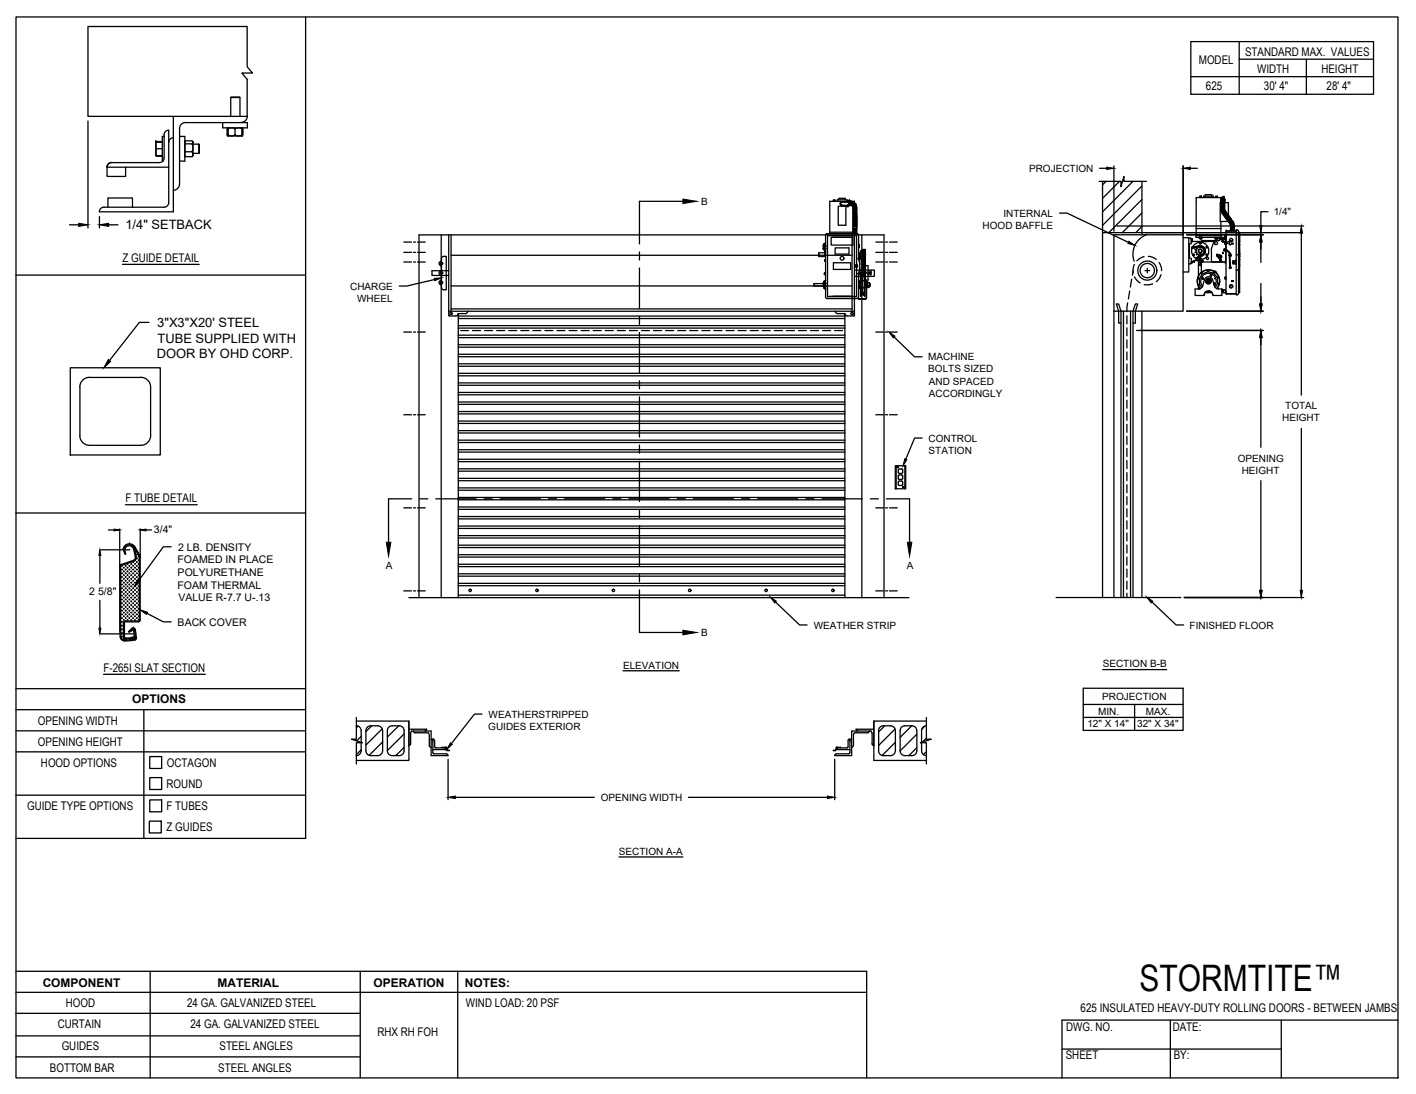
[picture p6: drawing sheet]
<svg xmlns="http://www.w3.org/2000/svg" width="279mm" height="216mm" viewBox="0 0 279 216" stroke-linecap="round" stroke-linejoin="round" font-family="sans-serif">
<defs><g id="words">
<text font-size="7.2" x="224.9" y="195.5">STORMTITE™</text>
<g font-size="2.5">
<text x="24.7" y="45.3">1/4&quot; SETBACK</text>
<text x="31" y="64.6">3&quot;X3&quot;X20' STEEL</text>
<text x="30.9" y="70.7">DOOR BY OHD CORP.</text>
<text x="31.1" y="67.6">TUBE SUPPLIED WITH</text>
</g>
<g font-size="2.4">
<text x="245.7" y="11.1">STANDARD MAX. VALUES</text>
<text x="236.6" y="12.7">MODEL</text>
<text x="238" y="17.8">625</text>
<text x="248.1" y="14.4">WIDTH</text>
<text x="249.4" y="17.8">30' 4&quot;</text>
<text x="260.7" y="14.4">HEIGHT</text>
<text x="261.8" y="17.8">28' 4&quot;</text>
<text x="24.2" y="51.7">Z GUIDE DETAIL</text>
<text x="24.7" y="99.1">F TUBE DETAIL</text>
<text x="20.4" y="132.6">F-265I SLAT SECTION</text>
<text x="7.5" y="143">OPENING WIDTH</text>
<text x="26.1" y="138.8">OPTIONS</text>
<text x="7.5" y="147.2">OPENING HEIGHT</text>
<text x="8.1" y="151.3">HOOD OPTIONS</text>
<text x="32.9" y="155.5">ROUND</text>
<text x="32.9" y="151.4">OCTAGON</text>
<text x="5.4" y="159.9">GUIDE TYPE OPTIONS</text>
<text x="32.9" y="159.9">F TUBES</text>
<text x="32.9" y="164.1">Z GUIDES</text>
<text x="8.4" y="194.7">COMPONENT</text>
<text x="42.9" y="194.7">MATERIAL</text>
<text x="73.7" y="194.7">OPERATION</text>
<text x="91.7" y="194.7">NOTES:</text>
<text x="11.4" y="202.8">CURTAIN</text>
<text x="13" y="198.8">HOOD</text>
<text x="36.9" y="198.6">24 GA. GALVANIZED STEEL</text>
<text x="37.6" y="202.9">24 GA. GALVANIZED STEEL</text>
<text x="91.9" y="198.6">WIND LOAD: 20 PSF</text>
<text x="210.4" y="203.6">DWG. NO.</text>
<text x="213.2" y="199.8">625 INSULATED HEAVY-DUTY ROLLING DOORS - BETWEEN JAMBS</text>
<text x="231.4" y="203.4">DATE:</text>
<text x="12.2" y="207.3">GUIDES</text>
<text x="43.3" y="207.2">STEEL ANGLES</text>
<text x="74.5" y="204.5">RHX RH FOH</text>
<text x="210.3" y="209.1">SHEET</text>
<text x="231.6" y="209">BY:</text>
<text x="9.8" y="211.5">BOTTOM BAR</text>
<text x="43.1" y="211.6">STEEL ANGLES</text>
</g>
<g font-size="2.1">
<text x="30.4" y="105.2">3/4&quot;</text>
<text x="35" y="111.2">FOAMED IN PLACE</text>
<text x="35.1" y="113.7">POLYURETHANE</text>
<text x="35.2" y="108.7">2 LB. DENSITY</text>
<text x="17.6" y="117.3">2 5/8&quot;</text>
<text x="35" y="116.2">FOAM THERMAL</text>
<text x="35.2" y="118.7">VALUE R-7.7 U-.13</text>
<text x="35.1" y="123.5">BACK COVER</text>
</g>
<g font-size="2">
<text x="203.1" y="33.9">PROJECTION</text>
<text x="138.3" y="40.5">B</text>
<text x="193.9" y="45.1">HOOD BAFFLE</text>
<text x="198" y="42.8">INTERNAL</text>
<text x="251.3" y="42.5">1/4&quot;</text>
<text x="69.1" y="57.2">CHARGE</text>
<text x="70.5" y="59.5">WHEEL</text>
<text x="183.2" y="71.1">MACHINE</text>
<text x="183.2" y="73.5">BOLTS SIZED</text>
<text x="183.3" y="75.9">AND SPACED</text>
<text x="183.3" y="78.3">ACCORDINGLY</text>
<text x="253" y="83.1">HEIGHT</text>
<text x="253.6" y="80.8">TOTAL</text>
<text x="183.2" y="87.2">CONTROL</text>
<text x="183.2" y="89.5">STATION</text>
<text x="244.2" y="91.1">OPENING</text>
<text x="245" y="93.5">HEIGHT</text>
<text x="76.2" y="112.4">A</text>
<text x="178.9" y="112.4">A</text>
<text x="138.3" y="125.6">B</text>
<text x="160.6" y="124.1">WEATHER STRIP</text>
<text x="234.7" y="124.1">FINISHED FLOOR</text>
<text x="122.9" y="132">ELEVATION</text>
<text x="217.6" y="131.7">SECTION B-B</text>
<text x="96.4" y="141.6">WEATHERSTRIPPED</text>
<text x="214.6" y="143.4">12&quot; X 14&quot;</text>
<text x="216.7" y="141">MIN.</text>
<text x="217.5" y="138.2">PROJECTION</text>
<text x="224.4" y="143.4">32&quot; X 34&quot;</text>
<text x="226.1" y="141">MAX.</text>
<text x="96.4" y="144">GUIDES EXTERIOR</text>
<text x="118.5" y="158">OPENING WIDTH</text>
<text x="122.1" y="168.7">SECTION A-A</text>
</g>
</g></defs>
<!-- layer: ANNOTATIONS -->
<g fill="none" stroke="#000" stroke-width=".25">
<path d="M17.4 23.9v21.1M217 33.2h1.4M219.8 32.7v12.9M233.4 32.7v13.6M234.9 33.2h1.4M13.7 44.4h1.8M19.6 42.7v2.3M21.4 44.4h1.9M85.7 55.2l-5.4 1.3h-1.5M209.1 42.1h1.4l12.2 5.7M220.3 44.6h36.9M225.4 45.9h31.2"/>
<path d="M234.1 46.3h15.2M248.8 47.8v4M248.8 55.9v4.1M250.2 41.8h-1.4v2.7M256.8 46v32M29.4 63.6h-1.9l-5.9 7.5M176.4 66.5l4.1 3.9h1.4M224.3 65.2h25M234.1 61.4h15.2M248.8 66.6v21.7M181.9 86.4h-1.4l-1.8 4.2M248.8 94.8v21.7"/>
<path d="M256.8 84.5v32M19.7 109.6v5.5M19.7 118.5v5.5M19.9 108.5h5.7M21.4 104.6h1.1M23.6 104.4v7.2M27.7 104.4v5.5M28.8 104.6h1.1M33.8 107.9h-1.6l-4.8 6.6M153 118.8l4.8 4.5h1.5M227.3 118.8l4.8 4.5h1.5M233.7 117.9h23.5"/>
<path d="M19.9 125.1h6.5M29 121l3.2 1.7h1.6M122.9 132.4h11.1M213.7 135.8h19.7v8.3h-19.7zM213.7 139h19.7M217.6 132.1h12.6M223.9 139v5.1M88.4 149.8v8M89.8 157.4h27.5M95.1 140.9h-1.5l-4.5 5.8M135.8 157.4h27.5M164.7 149.8v8"/>
<path d="M213.7 141.6h19.7M122.1 169.1h12.6"/>
</g>
<!-- layer: RHX RH F.O.H. -->
<g fill="none" stroke="#000" stroke-width=".25">
<path d="M164.4 39.7h.1M164.5 39.6h.1M164.5 39.7h.1M164.5 39.6v.1M164.5 39.6h.2M164.5 39.6l.1 .1M164.6 39.6h.1M164.7 39.6v.1v-.1M164.7 39.6h.1M164.7 39.7h.1M165.2 39.7v-.3h1.9v.3h-3.4v6.4M165.5 39.4v-.3h1.3v.3"/>
<path d="M166.1 39.9a.32 .32 0 0 0-.2 .3 .32 .32 0 0 0 .2 .3M166.1 39.8a.35 .35 0 0 0-.3 .4 .35 .35 0 0 0 .3 .3M166.1 39.9a.31 .31 0 0 0-.3 .3 .31 .31 0 0 0 .3 .3l.8 .1h-.7M166.3 39.8a.37 .37 0 0 0-.5 .3 .37 .37 0 0 0 .3 .5M166.9 39.8l-.7 .1M167.1 39.7l.2-.1 .1 .1M167.1 39.8h-.2l.2 .1M167.2 39.8h.1M167.2 39.7v.1M167.3 39.7h.1M167.2 39.7l.1 .1M167.3 39.8h.1"/>
<path d="M167.3 39.8v-.2l-.1 .2-.7 .1M167.4 39.9h.2M167.4 39.7h1.2v.4l-.4 .5M167.4 39.8h.1M167.4 39.8v.8M167.6 39.7h.1M167.6 39.6h.1M167.6 39.6v.1M167.6 39.9h.1M167.6 39.9v.6h-.2M167.7 39.6h.1M167.7 39.6v.1"/>
<path d="M167.7 39.6l-.1 .1M167.7 39.9v.6h.2v-.6M167.7 39.9h.2M167.8 39.6v.1M167.8 39.6l.1 .1M167.8 39.6h-.2v.1M167.9 39.9h.1M167.9 39.7h.1M168 39.9l.5 .1M168 39.9h.1M168 39.9v.6M168.2 39.9l-.2 .6 .1 .1"/>
<path d="M168.3 39.9l-.2 .7M216.9 35.8h4.3v1l.6-2v1h4.4M217.6 35.8v82.1M218.2 35.8l-.6 .7M220.9 35.8l-3.3 3.3M221.8 34.9l-.1 .1M223.6 35.8l-6 6M225.3 35.8v10.5M225.3 36.7l-7.7 7.8M225.3 39.4l-6.5 6.5M236.7 39h.1M236.8 38.9h.1"/>
<path d="M236.8 38.9l.2 .1M236.9 38.9h.1M236.9 38.9v.1M237 38.9v.1M237 38.9h.1M237.5 39v-.3h1.9v.3M237.8 38.7v-.3h1.3v.3M239.9 38.9h.1M239.9 38.9h.2M240 38.9l.1 .1M240.2 38.9h.1M240.2 39h.1"/>
<path d="M240.9 39.2v.6M240.9 39.9h.1M240.9 39.1h.2M240.9 39v1M240.9 40h-.1v3.7h1.6M240.9 39.4a.37 .37 0 0 1 .4-.3 .37 .37 0 0 1 .4 .4M240.9 39.7a.36 .36 0 0 1 .4-.4 .36 .36 0 0 1 .4 .4M240.9 39v.3M241 39.6a.33 .33 0 0 1 .3-.3 .33 .33 0 0 1 .3 .3M241 39.6l.5-.1 .2 .2-.1 .2a.33 .33 0 0 0-.3-.3 .33 .33 0 0 0-.3 .3zM241 39.4l.3-.2 .3 .2M241.3 39l-.3 .3"/>
<path d="M241.3 39v-.1h.1v.2M241.3 39h-5.3v7.5M241.4 39h-.1M241.4 39h.1M241.4 38.9v.2M241.4 38.9h.1M241.5 38.9v.1M241.5 38.9h.1M241.5 39.1h.1M241.5 39h.1M241.5 39v.1M241.5 39.2l.2 .4a.37 .37 0 0 0-.4-.5 .37 .37 0 0 0-.4 .5"/>
<path d="M241.6 39.1l-.1 .1M241.7 40h.7v2.6M241.7 39.5h.1M79.7 49.8h1.5M79.7 47.8h1.5M79.7 51.7h1.5M81.6 49.8h.4M81.6 47.8h.4M81.6 51.7h.4M82.4 49.8h1.5M82.4 47.8h1.5M82.4 51.7h1.5"/>
<path d="M87.1 46.4v71.5M87.1 51.5a.48 .48 0 0 0-.5 .5 .48 .48 0 0 0 .5 .5v.9a.48 .48 0 0 0-.5 .5 .48 .48 0 0 0 .5 .5v.9a.48 .48 0 0 0-.5 .5 .48 .48 0 0 0 .5 .4l.1 .8 .4 .2M87.6 50.6l-.4 .2-.1 .7M87.6 50.6h.5v6.6h-.5M88.5 46.4v16h1.4l.4-.3 .1-.2M88.5 53.4h-3.3v1h3.3M89 46.4v15M89 56.4h79.1M89 50.4h79.1M160.6 56l.1 .5zM160.7 56h2.3M161.6 49.9v.7v-.7h1.1"/>
<path d="M161.6 50.6h1.3M162.5 56.6h.5M162.5 48.6h.4M162.5 48.5v.6M162.5 49h.5M162.5 48.5h.5M162.5 49.1h.5M162.5 49.1v.1M162.5 56.6h.1M162.5 48.6h.5M162.5 48.5h.1M162.5 55.9h.1"/>
<path d="M162.5 49.1h.1M162.5 56.4v.1M162.5 56.6l.4 .5M162.5 49.1l.4 .6M162.5 48.6h.2M162.5 55.8v.1M162.5 48.4h.1M162.5 49.2l.4 .5M162.5 49.2h.1M162.5 55.8h.1M162.5 48.3h.1M162.5 48.3v.1"/>
<path d="M162.6 56.9h.1M162.6 55.5h.1M162.6 55.5v.2M162.6 56.7v.2M162.6 56.4l.1 .1M162.7 56h.2M162.7 48.6h.2M162.7 54.2h.1M162.7 56h-.1M162.7 56h-.2M162.7 49h-.2M162.7 48.6l.1 .1"/>
<path d="M162.7 56l.1 .1M162.7 53.9h.2M162.7 53.9h.1M162.7 54.2h.2M162.7 53.9v.3M162.7 56l.1 .4M162.7 49h.1M162.7 49.5v.7l.2 .3M162.8 48.9h.1M162.8 56.4h-.1M162.8 55.5h-.2M162.8 48.7v.2v-.2"/>
<path d="M162.8 56.5h.1M162.8 51.3l.1 .2M162.8 51.2h.1M162.8 51.6h.1M162.8 51.2v.4M162.8 51.3h.1M162.8 51.2v.1M162.8 51.5v.1M162.9 46.4l.3-.3h5.9l.3 .3M162.9 58.6l.3 .3M162.9 56.4h.1M162.9 49h.1"/>
<path d="M162.9 56h.1M162.9 56.5h.1M162.9 48.6h.1M162.9 55.3h.1M162.9 47.9h.1M162.9 49.7h.1M162.9 57.1h.1M162.9 46.4v2.1M162.9 48.6v.4M162.9 49.1v6.8M162.9 56v.5M162.9 56.6v2"/>
<path d="M162.9 47.9l-.4 .6M162.9 55.3l-.4 .6M162.9 55.3l-.4 .5M162.9 47.9l-.4 .4M163 55.9h-.5v.7M163.2 58.9h5.9M163.3 58.5l2.8-.1 2.9 .1M163.3 46.5l2.8 .1 2.9-.1M163.3 46.5v12h5.7v-5.8l.2-.2-.2-.2v-5.8M163.3 46.5h5.7M163.7 45.8h5.3M164 46.8h4.3v1.6h-4.3z"/>
<path d="M164.4 51.9h3.5v1.3h-3.5zM164.8 48.9h2.7v1.2h-2.7zM165.4 40.7h1.5v3.8h-1.5zM166.3 40.6h-.1M166.5 40.5h.7M166.9 40.6h.2zM167.1 40.6l.2 .2 .1-.2M167.1 40.5v.1M167.2 40.6v.1M167.2 40.5l.1 .2v-.2M167.2 40.6h.1M167.3 40.6v.1"/>
<path d="M167.3 40.6h-.1M167.3 40.5h-.1M167.3 40.5v.1M167.3 40.6h.1M167.3 40.7h.1M167.3 40.6l-.1 .1M167.4 40.6h.1M167.6 40.5h.1M168 40.5h-.1M168.1 40.5v.1M168.1 40.6h.1M168.1 46.4v15"/>
<path d="M168.2 40.6l.1 .2M168.3 40.8h.1M168.3 44.6a.35 .35 0 0 1 .4-.4 .35 .35 0 0 1 .3 .4M168.3 44.4a.35 .35 0 0 1 .4-.4 .35 .35 0 0 1 .3 .4M168.3 43.2a.35 .35 0 0 1 .4-.3 .35 .35 0 0 1 .3 .3M168.3 43.1a.35 .35 0 0 1 .4-.4 .35 .35 0 0 1 .3 .4M168.3 42.9a.35 .35 0 0 1 .4-.4 .35 .35 0 0 1 .3 .4M168.3 40.9v.1M168.3 40.8l.1 .1M168.3 45.3v.1M168.3 46v.1M168.3 45.5v.1"/>
<path d="M168.3 45.7l.1 .3M168.3 41.3v.1M168.3 41.1v.1M168.3 41.6v.1M168.3 41.8v.2M168.4 45a.33 .33 0 0 1 .3-.3 .33 .33 0 0 1 .3 .3M168.4 42.3a.37 .37 0 0 1 .3-.1 .37 .37 0 0 1 .3 .3l-.2-.2-.4 .2zM168.4 42.1v.1M168.4 45.1h.6M168.4 44.9a.44 .44 0 0 1 .6 0M168.4 44.3a.38 .38 0 0 1 .6 0M168.4 42.8a.38 .38 0 0 1 .6 0"/>
<path d="M168.4 42.2h.6M168.4 41.7v.2h.6v-.2M168.4 45.1v.2h.6v-.2M168.4 41v.1M168.4 41.2v.1M168.4 41.4v.2M168.4 42v.1M168.4 42.2v.1M168.4 42.8h.1M168.4 44.3v.1M168.4 44.9v.1M168.4 45.4v.1"/>
<path d="M168.4 45.6v.1M168.4 46.1h.1M168.4 45.4h.6M168.4 46.1h.6M168.4 46h.6M168.4 45.6h.6M168.4 45.5h.6M168.4 45.7h.6M168.4 41.3h.6M168.4 41.4h.6M168.4 41.1h.6M168.4 41.2h.6"/>
<path d="M168.4 41.6h.6M168.4 41.7h.6M168.4 42h.6M168.4 45v.1M168.5 40l.1 .1M168.5 40l-.4 .6M168.6 40.1l.2 .1-.5 .5M168.6 46.4v16h-1.4l-.3-.1-.2-.4M168.6 53.3h3.9v1.2h-3.9M168.8 40.2v.1M168.8 40.3l.1 .3-.6 .2M168.8 40.3h.1"/>
<path d="M168.8 40.3l-.5 .4M168.8 52.5l.2 .1 .1-.1M168.8 52.5h.1M168.8 52.5h.3M168.9 40.5l.1 .1M169 40.6v.4M169 45v.1M169 40.6h.1M169 40.6l-.6 .3M169 45.3v.1M169 46v.1M169 45.5v.1"/>
<path d="M169 45.7v.1M169 41.3v.1M169 41.1v.1M169 41.6v.1M169 41.8v.2M169 44.7a.35 .35 0 0 0-.3-.2 .35 .35 0 0 0-.3 .3 .34 .34 0 0 1 .3-.4 .34 .34 0 0 1 .3 .4M169 44.1a.37 .37 0 0 0-.3-.2 .37 .37 0 0 0-.4 .3 .35 .35 0 0 1 .4-.4 .35 .35 0 0 1 .3 .4M169 43.9a.37 .37 0 0 0-.3-.1 .37 .37 0 0 0-.4 .2 .35 .35 0 0 1 .4-.3 .35 .35 0 0 1 .3 .3M169 43.8a.37 .37 0 0 0-.3-.2 .37 .37 0 0 0-.4 .2 .35 .35 0 0 1 .4-.3 .35 .35 0 0 1 .3 .3M169 43.6a.37 .37 0 0 0-.3-.2 .37 .37 0 0 0-.4 .2 .35 .35 0 0 1 .4-.3 .35 .35 0 0 1 .3 .3M169 43.4a.37 .37 0 0 0-.3-.2 .37 .37 0 0 0-.4 .2 .35 .35 0 0 1 .4-.3 .35 .35 0 0 1 .3 .3M169 42.6a.37 .37 0 0 0-.3-.2 .37 .37 0 0 0-.4 .3 .35 .35 0 0 1 .4-.4 .35 .35 0 0 1 .3 .4"/>
<path d="M169 52.8h.1M169 52.3h.1M169 44.7h.1M169 44.5h.1M169 44.5a.36 .36 0 0 0-.3-.2 .36 .36 0 0 0-.3 .3M169 44.3h.1M169 44.1h.1M169 43.9h.1M169 43.8h.1M169 43.6h.1M169 43.4h.1M169 43.2h.1"/>
<path d="M169 43.2a.36 .36 0 0 0-.3-.2 .36 .36 0 0 0-.3 .2M169 43h.1M169 43a.36 .36 0 0 0-.3-.2 .36 .36 0 0 0-.3 .2M169 42.8h.1M169 42.6h.1M169 42v.1h-.6M169 41h-.6M169 40.9h-.6M169 41v.1M169 41.2v.1M169 41.4v.2M169 42.2v.1"/>
<path d="M169 42.6v.1M169 43.9v.1M169 44.1v.1M169 44.5v.1M169 44.7v.1M169 44.9v.1M169 45.4v.1M169 45.6v.1M169 45.8v.2M169 46.1h.1M169 42.1v.1M169.1 52.5h.1"/>
<path d="M169.1 54h.3M169.4 51l.3 1.5-.3 1.5M169.4 58.6l-.3 .3M169.4 51l-.3 .1M169.4 54v4.6M169.4 50h.1M169.4 51l.1 .2M169.4 48.7v.2M169.4 48.4l.1 .3M169.4 46.4v4.6M169.4 50.1h.1M169.4 50.6h.1"/>
<path d="M169.4 49.9h.4M169.4 54.2h.4M169.4 55.6h.3M169.4 56.6h.1M169.4 55.8h.3M169.4 56.8h.1M169.4 56h.1M169.4 56.5h.1M169.5 51.1h.1M169.4 51.1h.1M169.4 51h.1M169.4 53.9h.8"/>
<path d="M169.5 48.4v.4M169.5 48.9h.1M169.5 51h.1M169.5 51.2h.1M169.5 50l.2 .1v.9M169.5 48.7h.1M169.5 48.4h.1M169.5 53.7h1.2M169.5 48.8l-.1 .1M169.5 51.2v.1M169.5 50.1v.9l.2 .1M169.5 56.9h.2z"/>
<path d="M169.5 51.1h.2zM169.5 56.4l.2 .1M169.5 56h.2M169.5 55.5h.2M169.5 50.1h.1M169.5 51.1v.3M169.5 55.5v.1M169.5 55.8v.2M169.5 56.4v.5M169.6 53.5h.6M169.7 52.8l-.2 .8M169.7 50.6h.1"/>
<path d="M169.7 51.1v1.1M169.7 55.5h-.2M169.8 55.4h-.1v1.6h.1M169.8 54v4.4l.3-.2M169.8 54l.1 .3M169.8 54v4.4M169.9 54.1h.1l.1 .3M169.9 54.4h.1M169.9 55.4h.2M169.9 54.3v.1M169.9 58.1v.2M169.9 54.4l.2 .1"/>
<path d="M169.9 56.8h.1M170 56.8h-.1M170.1 54.5v.1M170.1 46.4v71.5M170.1 57.7l-.2 .2M170.1 54.4v.1M170.1 58v.1M170.1 57.8v.4M170.1 51h.1M170.2 54.6h.1M170.2 51.2h.5M170.2 51.1h.1"/>
<path d="M170.2 49.5h.1M170.2 49.3h.1M170.2 51.4h.5M170.2 51.4h.1M170.2 51v.6M170.2 51.9h.5M170.2 51.8h.1M170.2 52.1h.5M170.2 52.6h.5M170.2 52.5h.1M170.2 53.7v.2M170.2 54.2v.2"/>
<path d="M170.2 49.5h-.4v1.5h.3M170.2 50.3v.1M170.2 49.9v.1M170.2 50.7v.1M170.2 49.4h.5M170.2 49.3v.4M170.2 54.6v-5.4h.5v6.6M170.2 52.1v.2M170.2 54.4h.1v.1M170.2 54.4v.2M170.2 54.6v.1M170.2 54.7v3"/>
<path d="M170.2 57.8l-.1 .1M170.2 57.8l.1 .3M170.3 54.6l-.1 .1M170.3 54.5v.1M170.3 50.5v.1M170.3 50.1v.1M170.3 49.6v.2h.4M170.3 49.4h.1M170.3 50v.2M170.3 50.5v.2M170.3 51.2v.1M170.3 51.4v.1"/>
<path d="M170.3 51.7v.1M170.3 51.9v.1M170.3 52.1v.1M170.3 52.4v.1M170.3 52.6v.1M170.3 52.8v.1M170.3 53v.1M170.3 53.3v.1M170.3 53.5v.1M170.3 53.7v.1M170.3 54v.1M170.3 54.2v.1"/>
<path d="M170.3 54.4v.1M170.3 58l.1 .3 .2 .1M170.3 50.2l.1-.2h.1l.1 .2M170.3 50.6h.1M170.3 50.9h.1M170.3 49.7v.1M170.3 50.6h.3M170.3 57.7l.3 .2M170.3 50.9l.1 .1zM170.3 51.2h.1M170.4 54.5l-.1 .1M170.4 50.5h.1"/>
<path d="M170.4 50.5l-.1 .1M170.4 54.2h-.3M170.4 51.2h.1M170.4 56.8h.1M170.5 55.4h-.1M170.5 56.8h.1M170.5 54.4l-.1 .1M170.5 51h.1M170.5 50.5l.1 .1M170.5 50.9l-.1 .1M170.5 51.2h.1M170.5 55.4h.1"/>
<path d="M170.5 54.3v.1M170.5 58.1l.1 .2M170.6 50.6h.1M170.6 50.5h.1M170.6 54.4h-.1M170.6 54.1h-.2l-.1 .3M170.6 49.7v.1M170.6 50.9h.1M170.6 50.9l-.2 .1M170.6 50.1v.1h-.3M170.6 50.1h.1M170.6 50.5l-.3 .1"/>
<path d="M170.6 49.8h.1M170.6 54v4.4v-4.4l-.1 .3M170.6 50.9l.1 .2M170.6 51.2l.1 .1M170.6 51.4l.1 .1M170.6 51.7l.1 .1M170.6 51.9l.1 .1M170.6 52.1l.1 .1M170.6 52.4l.1 .1M170.6 52.6l.1 .1M170.6 52.8l.1 .1M170.6 53l.1 .1"/>
<path d="M170.6 53.3l.1 .1M170.6 53.5l.1 .1M170.6 53.7l.1 .1M170.6 54.2h.1M170.6 54.4h.1M170.6 54.7h.1M170.6 54.9h.1M170.6 55.1h.1M170.6 55.4h.1M170.6 55.6h.1M170.6 56.7h.1M170.6 55.5h.1"/>
<path d="M170.6 54.1h.1M170.6 54.3h.1M170.6 54.5h.1M170.6 54.8h.1M170.6 55h.1M170.6 55.2h.1M170.7 56.6l-.1 .1M170.7 56.6h.1M170.7 50l-.1 .2 .1 .1M170.7 49.6l-.1 .2M170.7 49.4h-.1M170.7 53.4h.1"/>
<path d="M170.7 50.6h.1M170.7 50h.1M170.7 49.8h.1M170.7 50.8h.1M170.7 50.7h.1M170.7 49.7h.1M170.7 49.5h.1M170.7 51.1h.1M170.7 51h.1M170.7 49.3h.1M170.7 51.4h.1M170.7 51.6h.1"/>
<path d="M170.7 51.8h.1M170.7 52h.1M170.7 52.3h.1M170.7 52.5h.1M170.7 52.7h.1M170.7 53h.1M170.7 53.2h.1M170.7 53.7h.1M170.7 53.9h.1M170.7 54.1h.1M170.7 54.4h.1M170.7 54.6h.1"/>
<path d="M170.7 54.8h.1M170.7 55h.1M170.7 55.5h.1M170.7 55.7h.1M170.7 52.1h.1M170.7 55.7h-.1M170.7 49.9l.1 .7-.1-.2-.1 .1 .1 .2M170.7 53.3h-.5v.1M170.7 50.9h-.4v.2M170.7 51.7h-.5v.3M170.7 52.4h-.5v.3M170.7 52.8h-.5v.2"/>
<path d="M170.7 53h-.5v.2M170.7 53.5h-.5v.2M170.7 54h-.5v.1M170.7 52.4h.1M170.8 55.8v.9M170.8 56.1v.2M170.8 55.8h-.2l.1 .8M170.8 52.4h.2M170.8 55.7v.1M170.8 55.7h.1M170.8 56.7h.1M170.9 53.8l.1 .1z"/>
<path d="M170.9 55.4l.1 3.5-.2 .1h-1.4l1.5-.1zM170.9 57.8h.1M171 55.6h.2M171 52.4h.3v2.9h-.6M171.2 55.6v1.1l-.2 .1M171.2 55.6v1.2M171.2 55.8h.4v.8h-.4M171.3 53.7h.6M171.3 53.5h.6v.7h-.6M171.3 53.9h.6M171.3 56.6h.1M171.3 56.5h.1"/>
<path d="M171.3 56.6h.2zM171.4 56.5h.1M171.4 56.6h.1M171.5 56.6h.1M171.6 56h.1M171.6 56.5h.1M171.6 56v.5M172.8 49.8h1.5M172.8 47.8h1.5M172.8 51.7h1.5M174.7 49.8h.4M174.7 47.8h.4"/>
<path d="M174.7 51.7h.4M175.5 49.8h1.5M175.5 47.8h1.5M175.5 51.7h1.5M217.6 45.9h7.7M222.5 59.8l-.1 1.7M222.9 57.4l-.2 1.6M223.3 55.1l-.3 1.5M223.6 53.4l-.2 .9M223.8 52.2l-.2 1v.6M223.8 54.6l.5 .8 .7 .4M225.3 42l-3.9 3.9"/>
<path d="M225.3 44.7l-1.2 1.2M225.7 50.7l-.6 .2-.8 .6M225.9 53.4h.9M226.4 52.9v1M226.6 50.6l.8 .2 .7 .4M227.4 56l-.9 .2h-.7M228.7 51.8l.3 .7 .2 .9M229.1 54.2l-.2 .6-.7 .8M233.4 46.9h1.2v6.8h-1.2M234.6 47l.4 .1 .1 .9-.2 .1M234.6 52.1h.4M234.6 50.9h.1"/>
<path d="M234.6 48.2h.1M234.7 48.1v2.8M234.9 50.9l.1 .1M235.1 51.8h.1M235.1 47.2l.1 .1M235.1 47.5l.1 .1-.1 .1M235.1 47.2h.1v.3v-.2M235.1 51l-.2 1M235.2 49a1.7 1.7 0 0 0 .7 1.9M235.2 51.8h.1M235.2 51.6v.2M235.2 47.2v.1"/>
<path d="M235.2 47.3h.1M235.2 47.7h.1M235.2 51.6l.5 .1M235.2 51.7v.1M235.3 51.6h.4v.1v-.1M235.3 48.7a1.7 1.7 0 0 1 2.3-.7 1.7 1.7 0 0 1 .8 2.2 1.7 1.7 0 0 1-2.3 .9M235.4 48.8h-.3M235.4 49h-.2M235.4 50.2l.2 .1zM235.5 51.6v.1M235.5 51.4h1.9M235.6 48.7l-.2 .1"/>
<path d="M235.6 48.7l-.1-.1-.1 .2M235.6 48.9l-.2 .1M235.7 51.4v.2M236 45.1h4.9M236 46.8v-.3h4.9v.3M236 49.4l.1 .2-.3 .2 .3 .1M236.1 46.8h5.7M236.1 48.7h-.5M236.1 50.9l-.2 .1M236.1 49.8l.1 .2M236.1 48.8l-.5 .1M236.1 49.2l-.3 .1 .3 .2"/>
<path d="M236.2 51l-.2 .1M236.2 50l-.1 .2M236.2 51.4h.9M236.3 48.9h.1M236.3 48.6h-.3M236.4 50.2h.1M236.4 50.2h-.3M236.4 50.9l-.2 .2M236.5 56.5v.5M236.5 57h-.7v1.3h1.8M236.5 48.8l-.1 .1M236.5 50.2v.3l.3-.2 .2 .1"/>
<path d="M236.5 48.8h.1M236.5 48.6h-.2M236.5 48.5h.1M236.6 48.8h-.5l.1 .3-.1 .1M236.6 51.7h.1M236.6 51.7h5.2l-.1 .1M236.6 46.9l.1 .2 .1-.2M236.6 47h.6M236.6 46.8v.1M236.7 46.8h.5v.2M236.7 46.8v.1M236.7 50.5l-.6 .4"/>
<path d="M236.7 56.9v.1M236.7 49.8v.2h.2v-.2M236.7 49.8h.2M236.7 50h.2M236.7 49.8a.33 .33 0 0 1-.1-.5 .33 .33 0 0 1 .5 0 .33 .33 0 0 1-.2 .5M236.7 49.9a.37 .37 0 0 1-.2-.6 .37 .37 0 0 1 .6 0 .37 .37 0 0 1-.2 .6M236.7 56.9l.1 .1M236.7 57h.1M236.7 51l.2 .1zM236.7 48l.2 .1zM236.8 52.2l.1 .2M236.8 48.5l-.3 .1"/>
<path d="M236.8 56.9h.1M236.8 52.2l-.1 .1 .2 .1M236.8 47h.4M236.8 48.5l.4 .1M236.8 52.1l.1 .2M236.8 48.7h.1M236.8 52.2h.2v.1M236.8 52.2h.1M236.8 52.2l.2 .1M236.8 46.8v.1M236.8 57a2.21 2.21 0 0 1 .1-3.1 2.21 2.21 0 0 1 3.1 0 2.21 2.21 0 0 1 .1 3.1M236.8 47.1l.4 .4"/>
<path d="M236.9 46.8v.1M236.9 50.4l-.2 .1M236.9 48.7h-.4M236.9 52.4h.1M236.9 48.7l.3 .1M236.9 51.7h.1M236.9 48.7v.1M237 51.7v2.1M237 51.7h-.5v2.8M237 51.7h.1M237 52.3h.1M237 52.3l-.1 .1"/>
<path d="M237 46.8v.1M237 50.6l-.6 .3M237 46.8v.2M237.1 46.8v.1M237.1 51.6l-.2 .1M237.1 51.6h.1M237.1 51.6l-.2 .1 .3-.1M237.1 50.3l-.2 .1M237.1 51.6l.2 .1M237.1 48.8l.2 .1M237.2 48.8h.1M237.2 48.8l.1 .1"/>
<path d="M237.2 56.7l-.4-.4-.3-.1 .2-.2v-.8l-.2-.3h.2l.5-.7v-.3l.2 .1 .8-.3 .2-.3 .1 .3 .8 .2 .3-.2v.3l.5 .7h.3l-.2 .3 .1 .8 .2 .2-.3 .1-.4 .6M237.2 50.5l-.2 .1M237.2 47.5h2.5M237.2 48.6l.3 .1 .3 .6M237.2 47.5v.1M237.3 50.2h-.1M237.3 48.9h.1M237.3 51.7h.1M237.3 48.9l.2 .3M237.3 56.5a1.53 1.53 0 0 1 .1-2.1 1.53 1.53 0 0 1 2.1 0 1.53 1.53 0 0 1 .1 2.1M237.3 50.2l-.2 .1M237.3 56.4a.86 .86 0 0 1-.8 .6"/>
<path d="M237.3 56.4l.3-1.2a.86 .86 0 0 1 .9-.6 .86 .86 0 0 1 .8 .6l.3 1.2M237.4 51.3v.4M237.4 50.3l-.2 .2M237.4 50l-.1 .2M237.5 49l.1 .5M237.5 50.3h.1M237.5 49.8v.1M237.6 49.9l-.2 .1M237.6 50.2l-.1 .1M237.6 49.8v.1M237.6 58.2l-.1 .1M237.6 58.2a.87 .87 0 0 1 .9-.8 .87 .87 0 0 1 .8 .8"/>
<path d="M237.6 50.2l-.2 .1M237.6 49.5v.1M237.6 49.5v.4M237.7 49.9l-.1 .3M237.8 57.8h1.4M237.8 49.3v.2M237.8 49.7l-.1 .2M237.8 49.8h.1M237.8 49.3h.1M237.8 49.5v.3M237.9 57.6h1.1h-1.1M238 50.9l.3-.2 .2 .2v.2l-.2 .1-.3-.1z"/>
<path d="M238.1 48.7l.1 .1zM238.1 50.2l.1 .1zM238.2 55.4h.1M238.3 55.3h.1M238.4 55.7h.1M238.4 55.3h.1M238.5 57.4l.1 .2 .1-.2M238.5 55.3h.1M238.5 55.7h.1M238.6 55.7h.1M238.6 55.9h.1M238.7 55.6h.1"/>
<path d="M238.7 55.5h.1M238.7 55.8h.1M238.7 55.8l-.1 .1M239 49.1v2.5M239 51.6l.1 .1M239 49v.1M239.3 58.2l.1 .1M239.5 55.9h.2l-.2 .1M239.5 47.6v.2M239.5 51.7h.1M239.5 53.5a.37 .37 0 0 1 .5 .4M239.5 47.6l-4.4 .1"/>
<path d="M239.6 56.4a.86 .86 0 0 0 .8 .6h.7v1.3h-1.7M239.6 46.8h1v.7h-.9M239.6 51.7h.1M239.7 47.5l-.7 1.5M239.8 53.7h.1M239.8 47.1h.5M239.8 47.1h.1M239.8 46.9h.1M239.9 48.3l-.2-.1v-.4l.4-.1 .1 .4-.3 .2M239.9 46.9h.1M239.9 46.9v.2M240 46.9h.1"/>
<path d="M240 51.7h.1M240 47.1l-.3 .4M240.1 46.9h.1M240.1 50.4h.1M240.1 50.4l.1 .1M240.1 50.4l.2 .1h-.1M240.1 50.4l.2 .1M240.2 50.5h.1M240.2 50.4l.1 .1zM240.2 50.4h.1M240.2 50.4h-.1M240.2 50.3h.1"/>
<path d="M240.2 50.3l.1 .2M240.2 46.9v.2M240.2 50.3l.1 .1M240.2 46.9h.1M240.3 50.5h.1M240.3 46.9v.2M240.3 50.4h.1M240.3 46.9h-.5v.2M240.3 50.4v.1M240.5 50.6v.1M240.5 50.8v.1a.27 .27 0 0 1 0-.4 .27 .27 0 0 1 .4 0 .27 .27 0 0 1-.1 .4M240.6 50.8h.1"/>
<path d="M240.6 50.8h.2M240.6 51.7h.1M240.6 47h1.2M240.6 50.9h.1M240.6 50.5h.1M240.7 51.4h.2zM240.7 51.4h.1M240.7 51.4l.1 .2 .1-.2M240.7 51.4h.2M240.7 50.5l-.2 .1M240.7 47.1h.1M240.7 47.2h.2l-.1 .1z"/>
<path d="M240.7 47.1h.2M240.7 47.2h.2M240.8 50.9h.1M240.8 50.5l.1 .2M240.8 50.5h.1M240.8 50.6l.1 .1M240.9 50.6v.2M240.9 50.6h.1M240.9 50.7h.1M240.9 43.7v2.8M240.9 51.4h.1M240.9 47.1h-.2"/>
<path d="M240.9 47.1h.1M240.9 41.5l.1 .2M241 41.4v.1M241 41.1v.1M241 40.6v.1M241 40.8v.1M241 40.4v.1M241 40.2a.34 .34 0 0 1 .3-.3 .34 .34 0 0 1 .3 .3h-.6M241 40h-.1a.39 .39 0 0 1 .7 0M241 41.2h.6v.2h-.6zM241 40.2h.6v.2h-.6zM241 40.5v.1"/>
<path d="M241 40.9v-.2h.6v.2M241 41v.1h.6v-.1M241 40.6h.6M241 40.9h.6M241 41h.6M241 40.5h.6M241 41.5h.1M241 41.5h.6M241 41.8l.1 .2M241 51.7h.1M241.1 57.2l.7 .1M241.1 57.8h.7"/>
<path d="M241.1 57.3h.3l-.1 .2-.2-.1 .2 .1M241.1 57.4l.2 .1M241.1 51.7h.1M241.1 42l.1 .1M241.2 57.3l-.1 .1M241.2 57.3l.1 .2M241.2 57.3h.1v.2M241.2 57.3h.1M241.2 47.7h.1M241.2 47.6h.2zM241.2 47.6h.1M241.2 47.6h.2"/>
<path d="M241.2 47.7h.2M241.3 50h.1M241.3 49.9v.1M241.3 49.9h.1M241.3 49.9l-.1 .1M241.3 57.5h.1M241.3 47.5h.1M241.3 47.7h.1M241.3 47.5l.1 .1M241.3 47.5l-.1 .1M241.3 42.2v.1M241.3 47.2h.2"/>
<path d="M241.3 47.1h.1M241.3 47.1l.2 .1M241.3 47.1l.3 .1M241.3 42.3h.1M241.3 47.1h.3M241.3 42.3l.1 .1M241.4 47.7h.1M241.4 47.6v.1M241.4 47.7h-.1M241.4 47.6h.1M241.4 42.4l.1 .1M241.5 42.5h.1"/>
<path d="M241.5 42.5l.1 .1M241.5 49.2l.1-.1 .1 .2M241.5 47.2h.1M241.5 49.2v.3l.1-.1M241.6 47.2h.1M241.6 49.4l-.1 .1M241.6 47.2h-.1M241.6 42.6h.1M241.6 49.3l-.1 .1h.4M241.6 49.3h.1M241.6 41.3v.2M241.6 41.1v.1"/>
<path d="M241.6 40.6v.1M241.6 40.8v.1M241.6 40.4v.1M241.6 41.5v.1M241.6 49.5h.1M241.6 41.4h.1M241.6 42.7h.1M241.6 40.5v.1M241.6 41.6l-.4 .4M241.6 41.5l-.6 .2v.1M241.6 40.2h.1M241.6 48.1h.2h-.2"/>
<path d="M241.6 47.8v.3M241.6 48l.3 .1M241.7 49.4l-.1 .1M241.7 41.6l-.7 .2M241.7 49.1l-.1 .2M241.7 41.6v.1M241.7 49.2v.1M241.7 42.7v.1M241.7 51.8l.1 .1M241.7 46.7h.1M241.7 46.5v.1M241.7 46.5l.1 .2"/>
<path d="M241.7 46.7h.2M241.7 46.5h.2M241.8 42.8h.1M241.8 54.8l.1 .1M241.8 54.8h.1M241.8 54.8h-.1M241.8 46.6v.1M241.8 47.7l-.2 .1M241.8 54.7v.4M241.8 51.9h.1M241.8 48h.1M241.8 47v1"/>
<path d="M241.8 57.3v.5M241.8 57.7h.1M241.8 57.6h.1M241.8 47.4h.1M241.8 48.1l.1 .1M241.8 54.7h.1M241.8 54.7l.1 .1M241.8 41.8l.1 .1M241.8 46.8h.1M241.8 41.8l-.1-.1-.5 .4M241.8 41.8l-.5 .4-.1-.1M241.8 54.9v.2h.1"/>
<path d="M241.8 47.8h.1M241.8 42.9l.1 .1M241.9 51.6l-.1 .1M241.9 48.1v1.2M241.9 47.9h.1M241.9 48h.1M241.9 41.9l-.6 .4M241.9 41.9l.1 .1M241.9 47.9h-.2l.1 .1M241.9 54.8v.2M241.9 48.1h.1M241.9 47.7v.4"/>
<path d="M241.9 49.4v2.2M241.9 57.7h-.1M241.9 49.2l.2 .1M241.9 43h.1M241.9 49.4h.1M241.9 49.3h-.3M241.9 46.7h.1M241.9 46.5h.1M241.9 46.8v.6M241.9 47.7l-.1 .1M241.9 48.7v.2M241.9 49.4v.1"/>
<path d="M241.9 46.5v.2M241.9 54.7l-.1 .1M241.9 49.4v8.6M241.9 58h2M241.9 57.9l.1 .1M241.9 42l.1 .1M242 42h.1M242 42l-.6 .4M242 57.9v.1M242 43.1v.1M242 45.5l-.1 .1M242 45.6h.1"/>
<path d="M242 58h.1M242 45.6h1.9M242 49.4l.5 .4M242 58h1.9M242 42.1l-.5 .4M242 42.1l.1 .1M242 43.2h.1M242.1 49.3l.5 .5M242.1 42.2v.1M242.1 42.2l-.5 .4M242.1 43.3l.1 .1M242.1 42.3l-.5 .4"/>
<path d="M242.1 42.3l.1 .1M242.2 42.4l.1 .1M242.2 42.4h.1M242.2 42.4l-.5 .4-.1-.1M242.3 43.5v.1M242.3 43.6h.1M242.4 42.6h.1M242.4 43.7h.1M242.4 42.6l-.1-.1-.5 .3M242.4 42.6l-.5 .4-.1-.2M242.4 43.7v.1M242.4 43.8l.1 .1"/>
<path d="M242.5 50.4l.3-.1zM242.5 49.8v.1M242.5 42.8l-.1-.1-.5 .3M242.5 42.8h.1M242.5 42.8l-.5 .4-.1-.2M242.5 42.7l.1 .1M242.5 49.9v.4M242.5 43.9l.1 .1M242.5 50.4l.2 2.2M242.6 49.7l.1 .6 .1-.1v.2h-.1M242.6 42.8l-.6 .4M242.6 42.8l.1 .1"/>
<path d="M242.6 44h.1M242.6 47.5h.6M242.6 42.9l.1 .1M242.7 52.6v.2M242.7 42.9h.1M242.7 42.9l-.6 .4-.1-.1M242.7 44.1v.1M242.7 52.8h.1M242.7 50.4h.1M242.7 50.3h.1M242.7 50.4l.1 2.2M242.7 43l-.5 .4"/>
<path d="M242.7 43l.1 .1M242.7 47.5l.2 .1 .2-.1M242.7 44.2h.1M242.8 50.4h.1M242.8 44.2v.1M242.8 43.1h.1M242.8 43.1l-.5 .4-.1-.1M242.8 43.1v.1M242.8 52.7l.1 .1-.2 .2-.1-.1 .1-.2M242.8 52.6v.3l-.1-.1M242.8 50.1h.1M242.8 50.1l-.1 .1"/>
<path d="M242.8 50.2h.1M242.8 50.3v.1M242.8 44.3h.1M242.8 47.1h.2M242.8 44.3v.1M242.8 45v.1M242.8 44.5v.1M242.8 45.2v.1M242.8 44.8v.1M242.8 44.4v.1M242.8 43.2l-.5 .4M242.8 45.4h.7v.1h-.7z"/>
<path d="M242.8 43.2l.1 .1M242.8 44.6v.2M242.8 44.9v.1h.7v-.1M242.8 45.3v-.2h.7v.2M242.8 50.4l.1 .1M242.8 44.6h.7M242.8 45.3h.7M242.8 44.9h.7M242.8 44.8h.7M242.9 50.5h.1M242.9 50.5l-.2 .1M242.9 52.7v.2"/>
<path d="M242.9 43.3l.1 .1M242.9 43.3h.1M242.9 43.3l-.5 .4-.1-.1M243 43.4l.1 .1-.6 .4M243 43.4l-.6 .4M243 48h.1M243 55.4l.1 .2zM243.1 48v.2v-.2M243.1 43.5v.1M243.1 48v.1zM243.1 55.4v.1zM243.1 43.6l-.5 .4"/>
<path d="M243.1 43.6l.1 .1M243.2 43.7v.1M243.2 43.7h.1M243.2 43.7l-.5 .4-.1-.1M243.2 52l.7 .1M243.3 43.8l-.6 .4M243.3 43.8h.1M243.3 51.5v.5M243.3 43.8l.1 .1M243.4 43.9l.1 .3M243.4 44l-.6 .2M243.4 44h.1"/>
<path d="M243.4 51.7v.2zM243.4 51.7v.2M243.4 44l-.6 .3M243.4 51.9h.1M243.4 51.7h.1M243.5 51.7v.2M243.5 44.3l-.7 .1M243.5 44.3v.1M243.5 45v.1M243.5 44.5v.1M243.5 45.2v.1M243.5 44.8v.1"/>
<path d="M243.5 44.3v.2M243.5 44.4l-.7 .2M243.5 44.6v.2M243.8 52.1h.1M243.8 51.5h.1M243.9 51.5h.1M243.9 52.1h.1M243.9 50.3h.5M243.9 51.5h-.7M243.9 45.6h-2v3.7M244.1 45.4l.3 .2M244.1 45.4h-.2v12.8h.2"/>
<path d="M244.4 53.2l-.5 .1M244.4 45.7v12.2l-.3 .3M244.4 45.8l.2 .1v11.8l-.2 .1M244.4 51.5v.5M244.5 51.1v1.4l.1-1.4M244.5 52.5h.1M244.6 48.2v1.2M244.6 49.9h.1M244.6 50.7h.1M244.6 46.1h-.1v1.5h.1M79.7 65.5h1.5M81.6 65.5h.4"/>
<path d="M82.4 65.5h1.5M88.5 61.4h80.1M89 61h79.1M90.4 79.8h76.3M90.4 79.3h76.3M90.4 77.9h76.3M90.4 77.4h76.3M90.4 76h76.3M90.4 75.6h76.3M90.4 74.2h76.3M90.4 73.7h76.3M90.4 72.3h76.3"/>
<path d="M90.4 71.8h76.3M90.4 70.4h76.3M90.4 69.9h76.3M90.4 68.5h76.3M90.4 68h76.3M90.4 66.6h76.3M90.4 66.1h76.3M90.4 64.7h76.3M90.4 64.3h76.3M90.4 62.9h76.3M90.4 62.4h76.3M90.4 61.9v56"/>
<path d="M90.9 65.2h1.5M92.3 61.4l-.1 .3-.4 .2h-1.4v.5M93.2 65.2h1.6M95.6 65.2h1.6M98 65.2h1.6M100.4 65.2h1.6M102.8 65.2h1.6M105.1 65.2h1.6M107.5 65.2h1.6M109.9 65.2h1.6M112.3 65.2h1.6M114.7 65.2h1.5"/>
<path d="M117.1 65.2h1.5M119.4 65.2h1.6M121.8 65.2h1.6M124.2 65.2h1.6M126.6 65.2h1.6M128.9 65.2h1.7M131.3 65.2h1.6M133.7 65.2h1.6M136.1 65.2h1.6M138.5 65.2h1.6M140.9 65.2h1.6M143.3 65.2h1.5"/>
<path d="M145.6 65.2h1.6M148 65.2h1.6M150.4 65.2h1.6M152.8 65.2h1.6M155.2 65.2h1.5M157.5 65.2h1.6M159.9 65.2h1.6M162.3 65.2h1.6M164.7 65.2h1.5M164.8 61.4l.2 .4 .3 .1h1.4v.5M166.7 61.9v56M172.8 65.5h1.5"/>
<path d="M174.7 65.5h.4M175.5 65.5h1.5M219.8 61.4h13.6v-15.1h-13.6v71.6M221.2 63.8h-.5v-2.4l-.4-1.4h.4l.5 1.4v56.5M221.7 61.4v56.5M222.4 62.3v1.6M222.4 64.7v1.6M222.4 67.1v1.6M222.4 69.4v1.6M222.4 71.8v1.6M222.4 74.2v1.6M222.4 76.6v1.6"/>
<path d="M222.4 79v1.6M223.1 61.4v56.5M223.6 63.8h.4v-2.4l.5-1.4h-.5l-.4 1.4v56.5M225.3 61.4v56.5M79.7 81.9h1.5M81.6 81.9h.4M82.4 81.9h1.5M90.4 98.6h76.3M90.4 98.2h76.3M90.4 96.8h76.3M90.4 96.3h76.3M90.4 94.9h76.3"/>
<path d="M90.4 94.4h76.3M90.4 93h76.3M90.4 92.5h76.3M90.4 91.1h76.3M90.4 90.6h76.3M90.4 89.2h76.3M90.4 88.8h76.3M90.4 87.3h76.3M90.4 86.9h76.3M90.4 85.4h76.3M90.4 85h76.3M90.4 83.6h76.3"/>
<path d="M90.4 83.1h76.3M90.4 81.7h76.3M90.4 81.2h76.3M172.8 81.9h1.5M174.7 81.9h.4M175.5 81.9h1.5M176.7 91.9h2v4.6h-2zM176.8 91.9v4.6M177 92.2h.1M177 92.2h.2M177.1 92.1h.1M177.1 92.3h.1"/>
<path d="M177.1 92.1v.2M177.2 92.2h.1M177.2 92.8l.1 .6h.6M177.9 92.5l.2 .3M177.9 93.7l.2 .2v.5l-.2 .2M177.9 94.9l.2 .3v.4l-.2 .2M177.9 92.6l-.4-.1-.3 .3M177.9 93.7h-.4l-.3 .2 .1 .6 .6 .1M177.9 94.9h-.4l-.3 .3 .1 .5 .6 .1M178.1 92.8v.4l-.2 .2M178.2 96.1h.1M178.2 96.1v.1"/>
<path d="M178.2 96.2h.1M178.2 96h.1M178.3 96.1h.1M178.5 91.9v4.6M222.4 81.4v1.6M222.4 83.7v1.6M222.4 86.1v1.6M222.4 88.5v1.6M222.4 90.9v1.6M222.4 93.3v1.5M222.4 95.7v1.5M222.4 98v1.6"/>
<path d="M79.7 116.6h1.5M79.7 100.2h1.5M80.7 117.9h98.6M81.6 116.6h.4M81.6 100.2h.4M82.4 116.6h1.5M82.4 100.2h1.5M82.7 117.9v-71.5h91.7v71.5M90.4 117.5h76.3M90.4 115.6h76.3M90.4 115.1h76.3M90.4 113.7h76.3"/>
<path d="M90.4 113.2h76.3M90.4 111.8h76.3M90.4 111.4h76.3M90.4 109.9h76.3M90.4 109.5h76.3M90.4 108.1h76.3M90.4 107.6h76.3M90.4 106.2h76.3M90.4 105.7h76.3M90.4 104.3h76.3M90.4 103.8h76.3M90.4 102.4h76.3"/>
<path d="M90.4 101.9h76.3M90.4 100.5h76.3M90.4 100.1h76.3M172.8 116.6h1.5M172.8 100.2h1.5M174.7 116.6h.4M174.7 100.2h.4M175.5 116.6h1.5M175.5 100.2h1.5M208.4 117.9h24.6M222.4 100.4v1.6M222.4 102.8v1.6"/>
<path d="M222.4 105.2v1.6M222.4 107.5v1.6M222.4 109.9v1.6M222.4 112.3v1.6M222.4 114.7v1.6M222.4 117.1v.8"/>
<circle cx="87.1" cy="52" r=".24"/>
<circle cx="87.1" cy="53.9" r=".24"/>
<circle cx="87.1" cy="55.8" r=".24"/>
<circle cx="166.1" cy="51" r=".37"/>
<circle cx="169" cy="52.5" r=".16"/>
<circle cx="169" cy="52.5" r=".24"/>
<circle cx="226.4" cy="53.4" r="1.41"/>
<circle cx="226.4" cy="53.4" r="1.88"/>
<circle cx="235.3" cy="48.9" r=".07"/>
<circle cx="235.5" cy="50.3" r=".16"/>
<circle cx="235.7" cy="48.8" r=".07"/>
<circle cx="236" cy="51" r=".07"/>
<circle cx="236.2" cy="48.7" r=".07"/>
<circle cx="236.4" cy="50.8" r=".07"/>
<circle cx="236.7" cy="48.6" r=".07"/>
<circle cx="236.8" cy="48" r=".16"/>
<circle cx="236.8" cy="51" r=".16"/>
<circle cx="236.8" cy="52.2" r=".16"/>
<circle cx="236.8" cy="50.6" r=".07"/>
<circle cx="237.1" cy="48.7" r=".07"/>
<circle cx="237.2" cy="50.3" r=".07"/>
<circle cx="237.3" cy="55" r=".12"/>
<circle cx="237.3" cy="55" r=".07"/>
<circle cx="237.4" cy="48.9" r=".07"/>
<circle cx="237.6" cy="50" r=".07"/>
<circle cx="237.7" cy="49.2" r=".07"/>
<circle cx="237.7" cy="49.6" r=".07"/>
<circle cx="238.1" cy="50.3" r=".16"/>
<circle cx="238.1" cy="48.8" r=".16"/>
<circle cx="238.5" cy="55.5" r=".54"/>
<circle cx="238.5" cy="55.5" r=".43"/>
<circle cx="238.5" cy="55.5" r=".22"/>
<circle cx="238.5" cy="55.5" r=".24"/>
<circle cx="238.9" cy="54.3" r=".12"/>
<circle cx="238.9" cy="54.3" r=".07"/>
<circle cx="239.6" cy="56" r=".07"/>
<circle cx="239.7" cy="55" r=".07"/>
<circle cx="240.2" cy="50.4" r=".12"/>
<circle cx="240.7" cy="50.7" r=".37"/>
<circle cx="240.7" cy="50.7" r=".18"/>
<circle cx="240.7" cy="50.7" r=".14"/>
<circle cx="240.8" cy="51.4" r=".16"/>
<circle cx="240.8" cy="47.1" r=".16"/>
<circle cx="241.3" cy="47.6" r=".12"/>
<circle cx="241.3" cy="50" r=".07"/>
<circle cx="241.4" cy="47.1" r=".16"/>
<circle cx="242.4" cy="47.9" r=".22"/>
<circle cx="242.7" cy="48.3" r=".07"/>
<circle cx="242.9" cy="47.4" r=".33"/>
<circle cx="242.9" cy="56.5" r=".33"/>
<circle cx="242.9" cy="56.5" r=".26"/>
<circle cx="243.3" cy="55.5" r=".03"/>
<circle cx="243.3" cy="48.1" r=".03"/>
<circle cx="243.3" cy="55.5" r=".05"/>
<circle cx="243.3" cy="48.1" r=".05"/>
<circle cx="243.4" cy="51.8" r=".12"/>
<circle cx="89" cy="61.9" r=".24"/>
<circle cx="168.1" cy="61.9" r=".24"/>
<circle cx="177.1" cy="92.2" r=".1"/>
<circle cx="178.2" cy="96.1" r=".1"/>
<circle cx="92.8" cy="116.5" r=".24"/>
<circle cx="105.9" cy="116.5" r=".24"/>
<circle cx="121" cy="116.5" r=".24"/>
<circle cx="136.1" cy="116.5" r=".24"/>
<circle cx="151.2" cy="116.5" r=".24"/>
<circle cx="164.3" cy="116.5" r=".24"/>
</g>
<!-- layer: ANNOTATIONS -->
<g fill="#000" stroke="#000" stroke-width=".2">
<path d="M218.4 33l1.4 .2-1.4 .2zM233.4 33.2l1.5-.2v.4zM15.5 44.1l1.9 .3-1.9 .3zM19.6 44.4l1.8-.3v.6zM85.7 54.9l1.4-.1-1.3 .6zM222.8 47.6l1.1 .8-1.3-.4zM248.6 60h.4l-.2 1.4zM248.8 46.3l.2 1.5h-.4zM248.6 44.5h.4l-.2 1.4zM256.8 44.6l.2 1.4h-.5zM21.4 71l.4 .3-1.3 1.3zM175.4 65.5l1.2 .8-.3 .4z"/>
<path d="M248.8 65.2l.2 1.4h-.4zM178.5 90.5l.4 .2-.7 1.2zM19.7 108.5l.2 1.1h-.4zM22.5 104.4l1.1 .2-1.1 .2zM27.2 114.4l.4 .3-1.1 1zM27.7 104.6l1.1-.2v.4zM152 117.8l1.2 .8-.3 .4zM226.3 117.8l1.2 .8-.4 .4zM248.6 116.5h.4l-.2 1.4zM256.5 116.5h.5l-.2 1.4zM19.5 124h.4l-.2 1.1zM27.7 120.4l1.4 .4-.2 .4z"/>
<path d="M88.9 146.6l.3 .3-1 1zM88.4 157.4l1.4-.3v.5zM163.3 157.1l1.4 .3-1.4 .2z"/>
</g>
<!-- layer: CHAIN HOIST LH -->
<g fill="none" stroke="#000" stroke-width=".25">
<path d="M70.3 143.2a.94 .94 0 0 1 .9 1M70.3 142.3h10.4v7.8h-10.4M70.3 141.6v4.3h-.9l2.1 .7h-1.2v4.2M70.6 143.3l-.3 .3M71.2 148.2a.94 .94 0 0 1-.9 .9M71.3 145.3l-.9 .9M71.3 148l-1 .9M71.3 144.2v2.3M71.3 146.6v1.6M73.3 143.2l-1.1 1.2M75.4 143.8l-3.2 3.2M75.5 144.2a.94 .94 0 0 0-1-1h-1.4a.94 .94 0 0 0-.9 1v4a.94 .94 0 0 0 .9 .9h1.4a.94 .94 0 0 0 1-.9"/>
<path d="M75.5 146.4l-2.7 2.7M75.5 144.2v4M78.7 143.2l-2.3 2.3M78.8 143.2a.94 .94 0 0 1 .9 1v4a.94 .94 0 0 1-.9 .9M78.8 143.2h-1.4a.94 .94 0 0 0-1 1v4a.94 .94 0 0 0 1 .9h1.4M79.7 144.8l-3.3 3.3M79.7 147.5l-1.6 1.6M80.7 143.9h3.5l-.4 .4M80.7 142.3v4.9M81.3 144.2l-.3 .5v2.1l-.3 .3M81.3 144.3h3.8v4.8h3.3l-.4-.3h-2.3M81.6 144.3l.3 .3"/>
<path d="M81.9 144.6h2.6M84.5 144.6l.2 .5v2l.4 .4M85.1 145.9l.3 .4M85.7 147.4l.3 .2 2 .1M85.7 146.2l-.3-.4v2.7l.3 .3M85.8 146.2v1.2M87.2 147.6v-.1l.8-.1 .1 .2M87.7 147.6l.3 .3h-2.6M88.1 147.6l.2 .5h.4h-.5l-.2-.4M165 147.6l-.2 .5h-.4h.5l.2-.4M165.2 147.6l-.1 .1M165.2 147.6h1.9"/>
<path d="M165.4 147.6l-.3 .3h2.6M165.9 147.6v-.1l-.8-.1-.1 .2M167.7 148.5l-.3 .3M167.7 145.8l-.3 .2-.1 1.4-.2 .2M167.7 145.8v2.7M168 145.9l-.3 .4M168.4 147.1l-.4 .4M168.4 145.1v2.1M168.6 144.6l-.2 .5M168.9 143.9l.4 .4M168.9 143.9h3.5M171.5 144.3l-.3 .3h-2.6"/>
<path d="M171.8 144.2l.3 .5M171.8 144.3h-3.8v4.8h-3.3l.3-.3h2.4M172.1 146.8l.3 .3M172.1 144.7v2.1M173.4 148.2a.94 .94 0 0 0 .9 .9M173.4 144.2v4M174.3 143.2a.94 .94 0 0 0-.9 1M174.3 143.2h1.4a.94 .94 0 0 1 1 1M174.6 143.2l-1.2 1.2M176.6 143.9l-3.2 3.2M176.7 148.2a.94 .94 0 0 1-1 .9h-1.4M176.7 146.5l-2.6 2.6"/>
<path d="M176.7 144.2v4M177.9 143.5a2.74 2.74 0 0 1 2.7 0l.3 .7v4a.94 .94 0 0 1-1 .9h-1.3a.94 .94 0 0 1-1-.9v-4zM179.9 143.2l-2.3 2.3M180.9 144.9l-3.3 3.3M180.9 147.6l-1.6 1.5M181.8 146.6v1.6a.94 .94 0 0 0 1 .9M181.9 146.6h-.1M182.5 143.3l-.6 .6M182.8 143.2a.94 .94 0 0 0-1 1v2.3M182.8 141.6v4.3h.9l-2.1 .7h1.2v4.2M182.8 142.3h-10.4v7.8h10.4M182.8 145.7l-.8 .8"/>
<path d="M182.8 148.3l-.6 .6"/>
<circle cx="88" cy="147.5" r=".07"/>
<circle cx="165.1" cy="147.5" r=".07"/>
</g>
<!-- layer: SECTION CUTS -->
<g fill="none" stroke="#000" stroke-width=".25">
<path d="M134.7 39.7h-8.5v8.4M126.2 49.7v1.6M126.2 52.9v8M126.2 62.4v1.6M126.2 65.6v8M126.2 75.1v1.6M126.2 78.3v8M81.2 98.4h-4.5v8.6M82.8 98.4h1.6M86 98.4h7.9M95.5 98.4h1.6M98.7 98.4h7.9"/>
<path d="M108.2 98.4h1.6M111.4 98.4h7.9M120.9 98.4h1.6M124.1 98.4h7.9M126.2 87.8v1.6M126.2 91v8M133.6 98.4h1.6M136.8 98.4h7.9M146.3 98.4h1.6M149.5 98.4h7.9M159 98.4h1.6M162.2 98.4h7.9"/>
<path d="M171.7 98.4h1.6M174.9 98.4h4.6v8.6M126.2 100.5v1.6M126.2 103.7v8M126.2 113.2v1.6M126.2 116.4v8.4h8.5"/>
</g>
<path d="M134.7 39.3l2.8 .4-2.8 .5zM76.2 107h.9l-.4 2.7zM179 107h.9l-.4 2.7zM134.7 124.4l2.8 .4-2.8 .5z" fill="#000" stroke="#000" stroke-width=".2"/>
<!-- layer: HOOD BAFFLE -->
<path d="M226.3 46.3a4.1 4.1 0 0 0-2.5 5.2" fill="none" stroke="#000" stroke-width=".25"/>
<!-- layer: DETAILS -->
<g fill="none" stroke="#000" stroke-width=".25">
<path d="M17.4 5.2h31.4v8l1 1.2h-2.1l1.1 1.2v7.4h-31.4zM45.5 19.2h1.8v3.8M45.5 19.2v3.8M45.5 19.2h1.8M22 32.1a.92 .92 0 0 0-.9 .9h12.2M30.8 30.7h.1M30.8 28h.1M30.8 30.7h1.2M30.9 30.7h1.1M32 28h-1.2M32 27.9l-1.2 .1M32 29.4h-1.1l-.1 .6 .1 .7h1.1"/>
<path d="M32 28h-1.1l-.1 .7 .1 .7M32 28h-1.2v2.7h.1M32.4 26.6a.92 .92 0 0 1 .9-.9v14.3M32.4 26.6v4.6a.92 .92 0 0 1-.9 .9h-9.5a.88 .88 0 0 0-.9 .8v1.9h3.7v-1.8M32.4 26.9h-.4v4.9h.2M33.3 40a.92 .92 0 0 1-.9 .9M34.2 27.2a.92 .92 0 0 0-.9 .9M34.2 23v18.8h-14.6M35.4 26.9h1.1v4.9h-1.1M36.5 30.7h.1M36.5 28h.1M36.5 28.4h1.4l.2 .8-.2 .8h-1.4"/>
<path d="M37.9 28.4l.2-.3-.2-.3h-1.4v3.1h1.4l.2-.5-.2-.4M38 27.9l.1 .1v2.7l-.2 .2M38.1 28.4h1.1M38.1 30.3h1.1M39.2 28.4l.1 .1v1.7l-.1 .1M39.2 28.4v1.9M43.9 24.2v1h4.9v-1h-12.2a1.19 1.19 0 0 0-1.2 1.2v10.9a1.22 1.22 0 0 1-1.2 1.2M44.8 26.6l.2 .2M44.8 25.4l.2-.2v.2M44.9 26.6l.1 .2M44.9 25.4v1.3M45 26.6v.2"/>
<path d="M45 25.3l-.1 .1M45 25.4l.7-.2 .7 .2v1.2l-.7 .2-.7-.2zM45 26.6v.2h2.7M45 26.7v-1.4l-.1 .1 .1 1.3M46.4 25.4l.7-.2 .6 .2M46.4 26.6l.7 .2 .6-.2v-1.4l.1 1.6M47.7 26.6v.2M47.8 25.3l.1 .1-.1 1.4M47.8 25.3l.1 .1v1.2l-.1 .2M48.8 23a1.22 1.22 0 0 1-1.2 1.2M21.3 40.9v-1.8h4.8v1.8M32.4 40.9h-11.9a.92 .92 0 0 0-.9 .9"/>
<path d="M13.9 72.6h17.7v17.2h-17.7zM15.7 76.4a1.88 1.88 0 0 1 2-1.9h10.1a1.92 1.92 0 0 1 1.9 1.9M15.8 76.4v9.6M29.7 76.4v9.6a1.92 1.92 0 0 1-1.9 1.9h-10.1a1.92 1.92 0 0 1-2-1.9M23.6 111.7l.1 14a.97 .97 0 0 0 1.3 .8l.8-.1a1.09 1.09 0 0 0 1.1-.3l-.2-1.8M23.8 111.4l-.2 .3M23.8 111.7l.1 14M23.9 111.6l-.1 .1M24 116.8h.2M24 116.1h.2M24 115.4h.2M24 114.6h.2"/>
<path d="M24 113.9h.2M24 113.1h.2M24 112.4h.2M24 117.6h.2M24 118.3h.2M24 119h.2M24 119.8h.2M24 111.7h.2M24 111.6v.2M24 112.3v.2M24 113.1v.1M24 113.8v.2"/>
<path d="M24 114.5v.2M24 115.3v.1M24 116v.2M24 116.7v.2M24 117.5v.1M24 118.2v.2M24 118.9v.2M24 119.7v.2M24.3 117.2h.2M24.3 116.5h.2M24.3 115.7h.2M24.3 115h.2"/>
<path d="M24.3 114.2h.2M24.3 113.5h.2M24.3 112.8h.2M24.3 112h.2M24.3 117.9h.2M24.3 118.7h.2M24.3 119.4h.2M24.4 111.9v.2M24.4 112.7v.2M24.4 113.4v.2M24.4 114.2v.1M24.4 114.9v.2"/>
<path d="M24.4 115.6v.2M24.4 116.4v.1M24.4 117.1v.2M24.4 117.8v.2M24.4 118.6v.2M24.4 119.3v.2M24.4 108.5l-.1-.1a1.29 1.29 0 0 1 1-1.1 1.29 1.29 0 0 1 1.4 .7l.9 1.6M24.5 108.9a1.07 1.07 0 0 1 .7-1.4 1.07 1.07 0 0 1 1.3 .9l.4 1.6a.67 .67 0 0 1-.5 .7l-2.5 .9M24.7 108.9l.1 .4-.1 .1-.2-.5M24.7 116.8h.2M24.7 116.1h.2M24.7 115.4h.2"/>
<path d="M24.7 114.6h.2M24.7 113.9h.2M24.7 113.1h.2M24.7 112.4h.2M24.7 117.6h.2M24.7 118.3h.2M24.7 119h.2M24.7 119.8h.2M24.7 111.7h.2M24.8 111.6v.2M24.8 112.3v.2M24.8 113.1v.1"/>
<path d="M24.8 113.8v.2M24.8 114.5v.2M24.8 115.3v.1M24.8 116v.2M24.8 116.7v.2M24.8 117.5v.1M24.8 118.2v.2M24.8 118.9v.2M24.8 119.7v.2M25.1 117.2h.2M25.1 116.5h.2M25.1 115.7h.2"/>
<path d="M25.1 115h.2M25.1 114.2h.2M25.1 113.5h.2M25.1 112.8h.2M25.1 112h.2M25.1 111.3h.2M25.1 117.9h.2M25.1 118.7h.2M25.1 119.4h.2M25.2 111.2v.2M25.2 111.9v.2M25.2 112.7v.2"/>
<path d="M25.2 113.4v.2M25.2 114.2v.1M25.2 114.9v.2M25.2 115.6v.2M25.2 116.4v.1M25.2 117.1v.2M25.2 117.8v.2M25.2 118.6v.2M25.2 119.3v.2M25.4 116.8h.2M25.4 116.1h.2M25.4 115.4h.2"/>
<path d="M25.4 114.6h.2M25.4 113.9h.2M25.4 113.1h.2M25.4 112.4h.2M25.4 117.6h.2M25.4 118.3h.2M25.4 119h.2M25.4 119.8h.2M25.4 111.7h.2M25.5 111.6v.2M25.5 112.3v.2M25.5 113.1v.1"/>
<path d="M25.5 113.8v.2M25.5 114.5v.2M25.5 115.3v.1M25.5 116v.2M25.5 116.7v.2M25.5 117.5v.1M25.5 118.2v.2M25.5 118.9v.2M25.5 119.7v.2M25.8 117.2h.2M25.8 116.5h.2M25.8 115.7h.2"/>
<path d="M25.8 115h.2M25.8 114.2h.2M25.8 113.5h.2M25.8 112.8h.2M25.8 112h.2M25.8 111.3h.2M25.8 117.9h.2M25.8 118.7h.2M25.8 119.4h.2M25.9 107.6l.4 .2 1.1 1.9M25.9 111.2v.2M25.9 111.9v.2"/>
<path d="M25.9 112.7v.2M25.9 113.4v.2M25.9 114.2v.1M25.9 114.9v.2M25.9 115.6v.2M25.9 116.4v.1M25.9 117.1v.2M25.9 117.8v.2M25.9 118.6v.2M25.9 119.3v.2M26.2 116.8h.2M26.2 116.1h.2"/>
<path d="M26.2 115.4h.2M26.2 114.6h.2M26.2 113.9h.2M26.2 113.1h.2M26.2 112.4h.2M26.2 110.9h.2M26.2 117.6h.2M26.2 118.3h.2M26.2 119h.2M26.2 119.8h.2M26.2 111.7h.2M26.3 110.8v.2"/>
<path d="M26.3 111.6v.2M26.3 112.3v.2M26.3 113.1v.1M26.3 113.8v.2M26.3 114.5v.2M26.3 115.3v.1M26.3 116v.2M26.3 116.7v.2M26.3 117.5v.1M26.3 118.2v.2M26.3 118.9v.2M26.3 119.7v.2"/>
<path d="M26.4 108.4a.88 .88 0 0 0-1.1-.7 .88 .88 0 0 0-.6 1.1M26.4 110.6l-2.6 .8M26.4 108.4l.3 1.6M26.5 117.2h.2M26.5 116.5h.2M26.5 115.7h.2M26.5 115h.2M26.5 114.2h.2M26.5 113.5h.2M26.5 112.8h.2M26.5 112h.2M26.5 111.3h.2"/>
<path d="M26.5 117.9h.2M26.5 118.7h.2M26.5 119.4h.2M26.6 110.6h.1M26.6 108.3v.1M26.6 111.2v.2M26.6 111.9v.2M26.6 112.7v.2M26.6 113.4v.2M26.6 114.2v.1M26.6 114.9v.2M26.6 115.6v.2"/>
<path d="M26.6 116.4v.1M26.6 117.1v.2M26.6 117.8v.2M26.6 118.6v.2M26.6 119.3v.2M26.7 110l-.1 .4-.2 .2M26.7 108.9h.2M26.7 110.6h.1M26.8 108.8v.2M26.9 116.8h.2M26.9 116.1h.2M26.9 115.4h.2"/>
<path d="M26.9 114.6h.2M26.9 113.9h.2M26.9 113.1h.2M26.9 112.4h.2M26.9 110.9h.2M26.9 110.2h.2M26.9 109.5h.2M26.9 117.6h.2M26.9 118.3h.2M26.9 119h.2M26.9 119.8h.2M26.9 111.7h.2"/>
<path d="M27 109.3v.2M27 110.1v.2M27 110.8v.2M27 111.6v.2M27 112.3v.2M27 113.1v.1M27 113.8v.2M27 114.5v.2M27 115.3v.1M27 116v.2M27 116.7v.2M27 117.5v.1"/>
<path d="M27 118.2v.2M27 118.9v.2M27 119.7v.2M27.3 117.2h.2M27.3 116.5h.2M27.3 115.7h.2M27.3 115h.2M27.3 114.2h.2M27.3 113.5h.2M27.3 112.8h.2M27.3 112h.2M27.3 111.3h.2"/>
<path d="M27.3 110.6h.2M27.3 109.8h.2M27.3 117.9h.2M27.3 118.7h.2M27.3 119.4h.2M27.4 109.7v.2M27.4 110.5v.1M27.4 111.2v.2M27.4 111.9v.2M27.4 112.7v.2M27.4 113.4v.2M27.4 114.2v.1"/>
<path d="M27.4 114.9v.2M27.4 115.6v.2M27.4 116.4v.1M27.4 117.1v.2M27.4 117.8v.2M27.4 118.6v.2M27.4 119.3v.2M27.4 109.6l.1 .3M27.5 109.9v12.5h-.2M27.6 109.5l.1 .4M27.7 109.9v12.5M24 122.7h.2"/>
<path d="M24 120.5h.2M24 121.2h.2M24 122h.2M24 123.5h.2M24 124.2h.2M24 124.9h.2M24 125.7h.2M24 120.4v.2M24 121.2v.1M24 121.9v.2M24 122.6v.2M24 123.4v.1"/>
<path d="M24 124.1v.2M24 124.8v.2M24 125.6v.2M24.3 120.1h.2M24.3 120.9h.2M24.3 121.6h.2M24.3 122.4h.2M24.3 123.1h.1M24.3 123.8h.1M24.3 124.6h.1M24.3 125.3h.1M24.3 126h.2"/>
<path d="M24.3 125.6l.1 .2 .5 .3v.2M24.4 120.1v.1M24.4 120.8v.2M24.4 121.5v.2M24.4 122.3v.1M24.4 125.9v.2M24.5 125.6l.2 .2 .2 .1 1.3-.2M24.6 122.9v2.7M24.7 120.5h.2M24.7 121.2h.2M24.7 122h.2M24.7 122.7l-.2 .2"/>
<path d="M24.7 122.5l-.3 .4v2.7M24.7 122.6h2.6M24.7 122.7h2.6M24.8 120.4v.2M24.8 121.2v.1M24.8 121.9v.2M24.8 126.2h.2M25.1 120.1h.2M25.1 120.9h.2M25.1 121.6h.2M25.1 122.4h.2M25.2 120.1v.1"/>
<path d="M25.2 120.8v.2M25.2 121.5v.2M25.2 122.3v.1M25.4 120.5h.2M25.4 121.2h.2M25.4 122h.2M25.5 120.4v.2M25.5 121.2v.1M25.5 121.9v.2M25.6 126.2h.1M25.7 126.1v.2M25.8 120.1h.2"/>
<path d="M25.8 120.9h.2M25.8 121.6h.2M25.8 122.4h.2M25.9 120.1v.1M25.9 120.8v.2M25.9 121.5v.2M25.9 122.3v.1M26 126h.2M26.1 126v.1M26.2 124.3l.1 .1 .2 .9-.3 .4M26.2 124.3l-.2 .3-.2-.1M26.2 120.5h.2"/>
<path d="M26.2 121.2h.2M26.2 122h.2M26.3 120.4v.2M26.3 121.2v.1M26.3 121.9v.2M26.5 120.1h.2M26.5 120.9h.2M26.5 121.6h.2M26.5 122.4h.2M26.5 126h.2M26.6 120.1v.1M26.6 120.8v.2"/>
<path d="M26.6 121.5v.2M26.6 122.3v.1M26.6 125.9v.2M26.7 125.4a.65 .65 0 0 1-.7 .6l-1.1 .1M26.7 124.3l-.1-.3-.5-.1-.7 .8 .1 .1 .7-.7 .3 .1 .2 1.9a4.1 4.1 0 0 1-2.6 0l-.2-.4M26.9 120.5h.2M26.9 121.2h.2M26.9 122h.2M27 120.4v.2M27 121.2v.1M27 121.9v.2M27.3 120.1h.2"/>
<path d="M27.3 120.9h.2M27.3 121.6h.2M27.4 120.1v.1M27.4 120.8v.2M27.4 121.5v.2M27.4 122.3v.1M27.5 122.4l-.2 .2M27.7 122.4l-.4 .3"/>
</g>
<path d="M23.6 111.7h.1M25.5 107.3h.1M27.7 109.9h.1M26.3 123.9h.1" fill="none" stroke="#000" stroke-width=".2"/>
<!-- layer: ANNOTATIONS -->
<path d="M27.7 104.6h.1M19.7 123.9h.1" fill="none" stroke="#000" stroke-width=".2"/>
<!-- layer: TITLE BLOCK -->
<g fill="none" stroke="#000" stroke-width=".25">
<path d="M3.2 3.3h272.6v209.4h-272.6zM60.3 3.3v162.2h-57.1M235 8.2h36v10.4h-36zM235 15.1h36M244.5 11.7h26.5M244.5 8.2v10.4M3.2 54.3h57.1M24.2 52.2h15.1M24.7 99.6h14.2M3.2 101.2h57.1M3.2 135.9h57.1M20.4 133.1h20.1"/>
<path d="M3.2 140.1h57.1M3.2 144.2h57.1M3.2 148.4h57.1M3.2 156.9h57.1M28.4 140.1v25.4M29.5 149.3h2.4v2.4h-2.4zM29.5 153.5h2.4v2.3h-2.4zM29.5 157.9h2.4v2.3h-2.4zM29.5 162.1h2.3v2.3h-2.3zM3.2 200h67.9M3.2 195.8h167.8M3.2 191.7h167.8v21"/>
<path d="M29.6 191.7v21M71.1 191.7v21M90.3 191.7v21M3.2 208.6h67.9M3.2 204.4h67.9M209.6 207h43.2M230.9 201.3v11.4M252.8 201.3v11.4M275.8 201.3h-66.2v11.4"/>
</g>
<!-- layer: 0 -->
<path d="M257.8 11.7v6.9" fill="none" stroke="#000" stroke-width=".25"/>
<use href="#words"/>
</svg>
